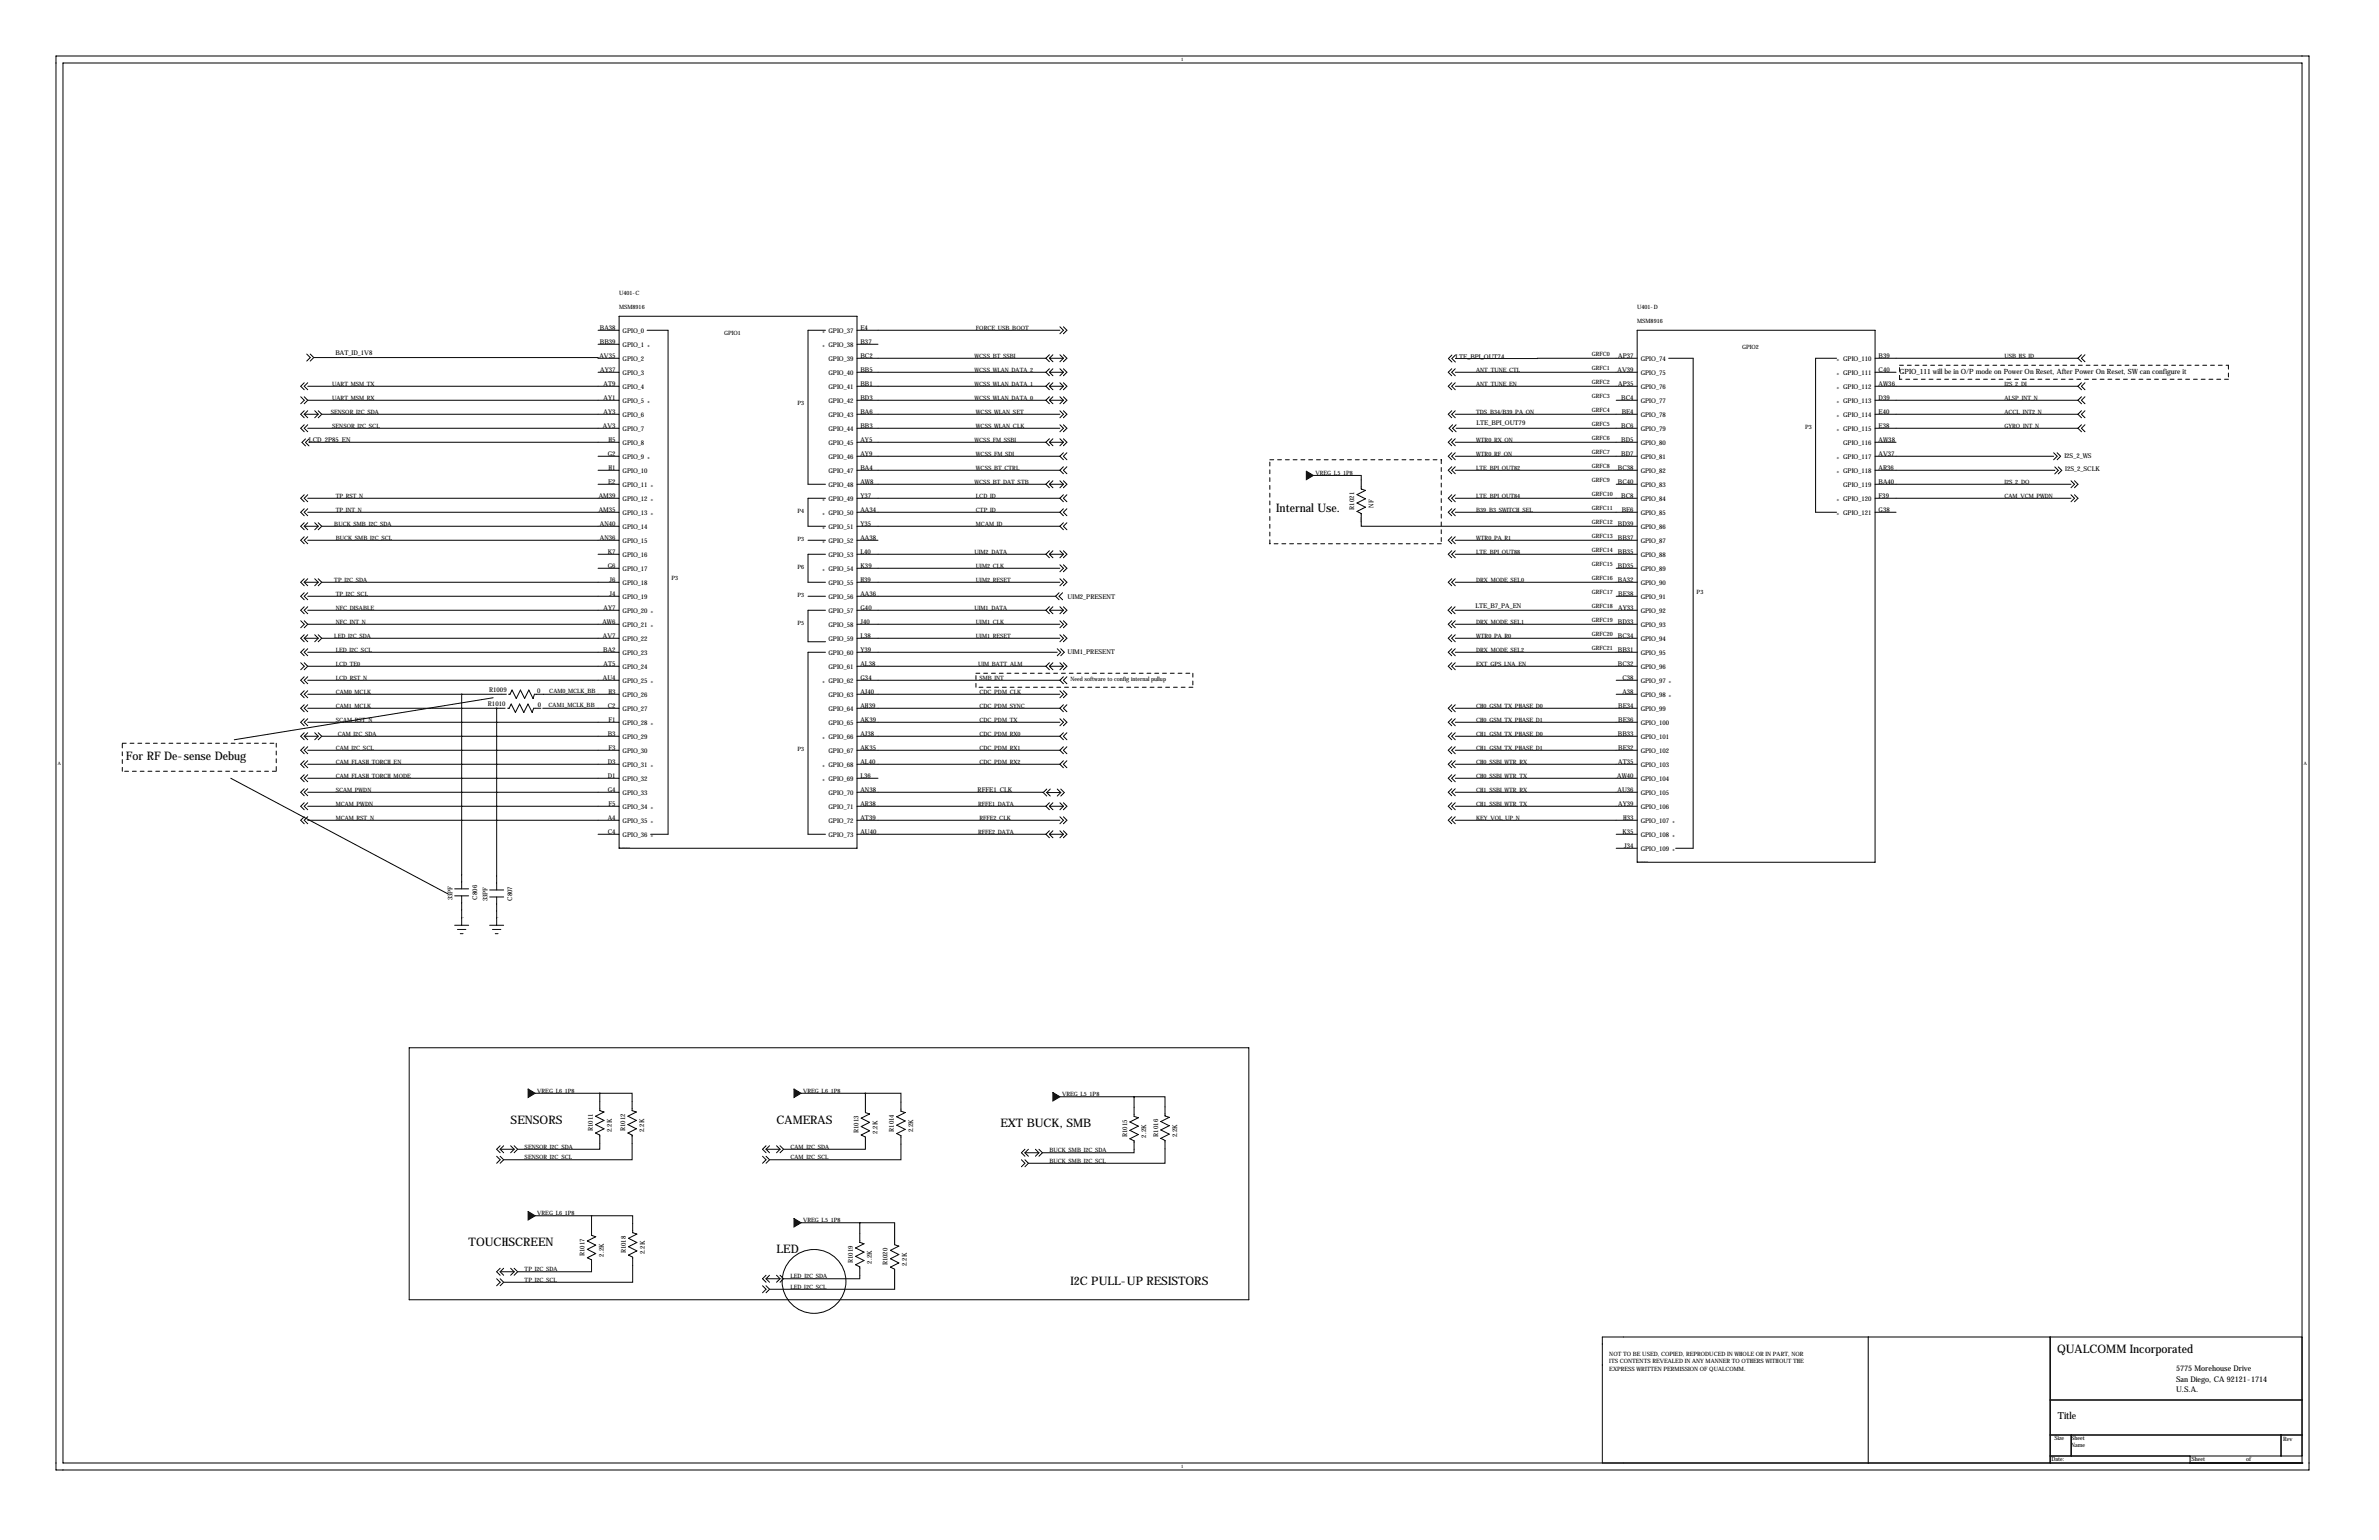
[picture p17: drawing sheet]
<svg xmlns="http://www.w3.org/2000/svg" width="864mm" height="559mm" viewBox="0 0 864 559" stroke-linecap="round" stroke-linejoin="round" font-family="sans-serif">
<defs><g id="words">
<g font-size="4.3">
<text x="463.3" y="185.9">Internal Use.</text>
<text x="45.7" y="275.6">For RF De-sense Debug</text>
<text x="185.4" y="407.7">SENSORS</text>
<text x="281.9" y="407.7">CAMERAS</text>
<text x="363.2" y="408.9">EXT BUCK, SMB</text>
<text x="170.1" y="452.1">TOUCHSCREEN</text>
<text x="281.9" y="454.7">LED</text>
<text x="388.6" y="466.1">I2C PULL-UP RESISTORS</text>
<text x="746.8" y="491">QUALCOMM Incorporated</text>
</g>
<text font-size="3.6" x="747" y="514.9">Title</text>
<g font-size="2.8">
<text x="789.9" y="497.5">5775 Morehouse Drive</text>
<text x="789.9" y="501.3">San Diego, CA 92121-1714</text>
<text x="789.9" y="505.1">U.S.A.</text>
</g>
<text font-size="2.6" x="689.6" y="135.9">GPIO_111 will be in O/P mode on Power On Reset, After Power On Reset, SW can configure it</text>
<g font-size="2.4">
<text x="217.8" y="119.8">BA38</text>
<text x="312.4" y="119.8">E4</text>
<text x="217.8" y="124.9">BB39</text>
<text x="226" y="125.8">GPIO_1</text>
<text x="226" y="120.8">GPIO_0</text>
<text x="300.7" y="120.8">GPIO_37</text>
<text x="300.7" y="125.9">GPIO_38</text>
<text x="312.4" y="124.9">B37</text>
<text x="121.8" y="128.8">BAT_ID_1V8</text>
<text x="217.6" y="130">AV35</text>
<text x="226" y="130.9">GPIO_2</text>
<text x="300.7" y="130.9">GPIO_39</text>
<text x="312.4" y="130">BC2</text>
<text x="528.3" y="130.1">LTE_BPI_OUT74</text>
<text x="587.5" y="130">AP37</text>
<text x="595.6" y="130.9">GPIO_74</text>
<text x="669.1" y="130.9">GPIO_110</text>
<text x="681.9" y="130">B39</text>
<text x="217.9" y="135.1">AY37</text>
<text x="226" y="136">GPIO_3</text>
<text x="300.7" y="136">GPIO_40</text>
<text x="312.4" y="135.1">BB5</text>
<text x="587.2" y="135.1">AV39</text>
<text x="595.6" y="136">GPIO_75</text>
<text x="669.1" y="136">GPIO_111</text>
<text x="681.9" y="135.1">C40</text>
<text x="219.1" y="140.2">AT9</text>
<text x="226" y="141.1">GPIO_4</text>
<text x="300.7" y="141.1">GPIO_41</text>
<text x="312.4" y="140.2">BB1</text>
<text x="587.5" y="140.2">AP35</text>
<text x="595.6" y="141.1">GPIO_76</text>
<text x="669.1" y="141.1">GPIO_112</text>
<text x="681.9" y="140.2">AW36</text>
<text x="219.1" y="145.2">AY1</text>
<text x="226" y="146.2">GPIO_5</text>
<text x="300.7" y="146.2">GPIO_42</text>
<text x="312.4" y="145.2">BD3</text>
<text x="588.6" y="145.2">BC4</text>
<text x="595.6" y="146.2">GPIO_77</text>
<text x="669.1" y="146.2">GPIO_113</text>
<text x="681.9" y="145.2">D39</text>
<text x="218.8" y="155.4">AV3</text>
<text x="219.1" y="150.3">AY3</text>
<text x="226" y="151.3">GPIO_6</text>
<text x="300.7" y="151.3">GPIO_43</text>
<text x="312.4" y="150.3">BA6</text>
<text x="312.4" y="155.4">BB3</text>
<text x="535.9" y="154.4">LTE_BPI_OUT79</text>
<text x="588.6" y="155.4">BC6</text>
<text x="588.7" y="150.3">BE4</text>
<text x="595.6" y="151.3">GPIO_78</text>
<text x="669.1" y="151.3">GPIO_114</text>
<text x="681.9" y="150.3">E40</text>
<text x="681.9" y="155.4">E38</text>
<text x="112.2" y="160.5">LCD_2P85_EN</text>
<text x="220.9" y="160.5">H5</text>
<text x="226" y="156.3">GPIO_7</text>
<text x="226" y="161.4">GPIO_8</text>
<text x="300.7" y="156.3">GPIO_44</text>
<text x="300.7" y="161.4">GPIO_45</text>
<text x="312.4" y="160.5">AY5</text>
<text x="588.6" y="160.5">BD5</text>
<text x="595.6" y="156.3">GPIO_79</text>
<text x="595.6" y="161.4">GPIO_80</text>
<text x="669.1" y="161.4">GPIO_116</text>
<text x="669.1" y="156.3">GPIO_115</text>
<text x="681.9" y="160.5">AW38</text>
<text x="220.6" y="165.6">G2</text>
<text x="226" y="166.5">GPIO_9</text>
<text x="300.7" y="166.5">GPIO_46</text>
<text x="312.4" y="165.6">AY9</text>
<text x="588.6" y="165.6">BD7</text>
<text x="595.6" y="166.5">GPIO_81</text>
<text x="669.1" y="166.5">GPIO_117</text>
<text x="681.9" y="165.6">AV37</text>
<text x="749.4" y="166.2">I2S_2_WS</text>
<text x="220.9" y="170.6">H1</text>
<text x="226" y="171.6">GPIO_10</text>
<text x="300.7" y="171.6">GPIO_47</text>
<text x="312.4" y="170.6">BA4</text>
<text x="587.3" y="170.6">BC38</text>
<text x="595.6" y="171.6">GPIO_82</text>
<text x="669.1" y="171.6">GPIO_118</text>
<text x="681.9" y="170.6">AR36</text>
<text x="749.7" y="170.8">I2S_2_SCLK</text>
<text x="220.8" y="175.7">E2</text>
<text x="226" y="176.7">GPIO_11</text>
<text x="300.7" y="176.7">GPIO_48</text>
<text x="312.4" y="175.7">AW8</text>
<text x="587.3" y="175.7">BC40</text>
<text x="595.6" y="176.7">GPIO_83</text>
<text x="669.1" y="176.7">GPIO_119</text>
<text x="681.9" y="175.7">BA40</text>
<text x="217.4" y="180.8">AM39</text>
<text x="217.4" y="185.9">AM35</text>
<text x="226" y="181.7">GPIO_12</text>
<text x="300.7" y="181.7">GPIO_49</text>
<text x="312.4" y="180.8">Y37</text>
<text x="312.4" y="185.9">AA34</text>
<text x="491.6" y="185" transform="rotate(-90 491.6 185)">R1021</text>
<text x="498.5" y="184.3" transform="rotate(-90 498.5 184.3)">NF</text>
<text x="588.6" y="180.8">BC8</text>
<text x="588.7" y="185.9">BE6</text>
<text x="595.6" y="181.7">GPIO_84</text>
<text x="669.1" y="181.7">GPIO_120</text>
<text x="681.9" y="180.8">F39</text>
<text x="681.9" y="185.9">G38</text>
<text x="217.8" y="191">AN40</text>
<text x="226" y="186.8">GPIO_13</text>
<text x="226" y="191.9">GPIO_14</text>
<text x="300.7" y="186.8">GPIO_50</text>
<text x="300.7" y="191.9">GPIO_51</text>
<text x="312.4" y="191">Y35</text>
<text x="587.3" y="191">BD39</text>
<text x="595.6" y="186.8">GPIO_85</text>
<text x="595.6" y="191.9">GPIO_86</text>
<text x="669.1" y="186.8">GPIO_121</text>
<text x="217.8" y="196">AN36</text>
<text x="226" y="197">GPIO_15</text>
<text x="300.7" y="197">GPIO_52</text>
<text x="312.4" y="196">AA38</text>
<text x="587.3" y="196">BB37</text>
<text x="595.6" y="197">GPIO_87</text>
<text x="220.6" y="201.1">K7</text>
<text x="226" y="202.1">GPIO_16</text>
<text x="300.7" y="202.1">GPIO_53</text>
<text x="312.4" y="201.1">L40</text>
<text x="587.3" y="201.1">BB35</text>
<text x="595.6" y="202.1">GPIO_88</text>
<text x="220.6" y="206.2">G6</text>
<text x="226" y="207.1">GPIO_17</text>
<text x="300.7" y="207.1">GPIO_54</text>
<text x="312.4" y="206.2">K39</text>
<text x="587.3" y="206.2">BD35</text>
<text x="595.6" y="207.1">GPIO_89</text>
<text x="221.3" y="211.3">J6</text>
<text x="226" y="212.2">GPIO_18</text>
<text x="300.7" y="212.2">GPIO_55</text>
<text x="312.4" y="211.3">H39</text>
<text x="587.3" y="211.3">BA32</text>
<text x="595.6" y="212.2">GPIO_90</text>
<text x="219.1" y="221.4">AY7</text>
<text x="221.3" y="216.4">J4</text>
<text x="226" y="217.3">GPIO_19</text>
<text x="300.7" y="217.3">GPIO_56</text>
<text x="312.4" y="216.4">AA36</text>
<text x="312.4" y="221.4">G40</text>
<text x="387.6" y="217.5">UIM2_PRESENT</text>
<text x="535.6" y="220.7">LTE_B7_PA_EN</text>
<text x="587.5" y="216.4">BE38</text>
<text x="587.5" y="221.4">AY33</text>
<text x="595.6" y="217.3">GPIO_91</text>
<text x="218.7" y="226.5">AW6</text>
<text x="226" y="222.4">GPIO_20</text>
<text x="226" y="227.5">GPIO_21</text>
<text x="300.7" y="222.4">GPIO_57</text>
<text x="300.7" y="227.5">GPIO_58</text>
<text x="312.4" y="226.5">J40</text>
<text x="587.3" y="226.5">BD33</text>
<text x="595.6" y="222.4">GPIO_92</text>
<text x="595.6" y="227.5">GPIO_93</text>
<text x="218.8" y="231.6">AV7</text>
<text x="226" y="232.5">GPIO_22</text>
<text x="300.7" y="232.5">GPIO_59</text>
<text x="312.4" y="231.6">L38</text>
<text x="587.3" y="231.6">BC34</text>
<text x="595.6" y="232.5">GPIO_94</text>
<text x="219" y="236.7">BA2</text>
<text x="226" y="237.6">GPIO_23</text>
<text x="300.7" y="237.6">GPIO_60</text>
<text x="312.4" y="236.7">Y39</text>
<text x="387.5" y="237.4">UIM1_PRESENT</text>
<text x="587.3" y="236.7">BB31</text>
<text x="595.6" y="237.6">GPIO_95</text>
<text x="219.1" y="241.8">AT5</text>
<text x="226" y="242.7">GPIO_24</text>
<text x="300.7" y="242.7">GPIO_61</text>
<text x="312.4" y="241.8">AL38</text>
<text x="587.3" y="241.8">BC32</text>
<text x="595.6" y="242.7">GPIO_96</text>
<text x="177.6" y="251.1">R1009</text>
<text x="195" y="251.4">0</text>
<text x="218.8" y="246.8">AU4</text>
<text x="220.9" y="251.9">H3</text>
<text x="226" y="247.8">GPIO_25</text>
<text x="300.7" y="247.8">GPIO_62</text>
<text x="312.4" y="246.8">G34</text>
<text x="312.4" y="251.9">AJ40</text>
<text x="589" y="246.8">C38</text>
<text x="589" y="251.9">A38</text>
<text x="595.6" y="247.8">GPIO_97</text>
<text x="177.1" y="256.3">R1010</text>
<text x="195.3" y="256.5">0</text>
<text x="220.6" y="257">C2</text>
<text x="226" y="252.9">GPIO_26</text>
<text x="226" y="257.9">GPIO_27</text>
<text x="300.7" y="252.9">GPIO_63</text>
<text x="300.7" y="257.9">GPIO_64</text>
<text x="312.4" y="257">AH39</text>
<text x="587.5" y="257">BE34</text>
<text x="595.6" y="252.9">GPIO_98</text>
<text x="595.6" y="257.9">GPIO_99</text>
<text x="220.9" y="262.1">F1</text>
<text x="226" y="263">GPIO_28</text>
<text x="300.7" y="263">GPIO_65</text>
<text x="312.4" y="262.1">AK39</text>
<text x="587.5" y="262.1">BE36</text>
<text x="595.6" y="263">GPIO_100</text>
<text x="220.6" y="267.2">B3</text>
<text x="226" y="268.1">GPIO_29</text>
<text x="300.7" y="268.1">GPIO_66</text>
<text x="312.4" y="267.2">AJ38</text>
<text x="587.3" y="267.2">BB33</text>
<text x="595.6" y="268.1">GPIO_101</text>
<text x="220.9" y="272.2">F3</text>
<text x="226" y="273.2">GPIO_30</text>
<text x="300.7" y="273.2">GPIO_67</text>
<text x="312.4" y="272.2">AK35</text>
<text x="587.5" y="272.2">BE32</text>
<text x="595.6" y="273.2">GPIO_102</text>
<text x="220.6" y="277.3">D3</text>
<text x="226" y="278.3">GPIO_31</text>
<text x="300.7" y="278.3">GPIO_68</text>
<text x="312.4" y="277.3">AL40</text>
<text x="587.5" y="277.3">AT35</text>
<text x="595.6" y="278.3">GPIO_103</text>
<text x="220.6" y="282.4">D1</text>
<text x="220.6" y="287.5">G4</text>
<text x="226" y="283.3">GPIO_32</text>
<text x="300.7" y="283.3">GPIO_69</text>
<text x="312.4" y="282.4">L36</text>
<text x="312.4" y="287.5">AN38</text>
<text x="354.9" y="287.4">RFFE1_CLK</text>
<text x="587.1" y="282.4">AW40</text>
<text x="587.2" y="287.5">AU36</text>
<text x="595.6" y="283.3">GPIO_104</text>
<text x="220.9" y="292.6">F5</text>
<text x="226" y="288.4">GPIO_33</text>
<text x="226" y="293.5">GPIO_34</text>
<text x="300.7" y="288.4">GPIO_70</text>
<text x="300.7" y="293.5">GPIO_71</text>
<text x="312.4" y="292.6">AR38</text>
<text x="587.5" y="292.6">AY39</text>
<text x="595.6" y="293.5">GPIO_106</text>
<text x="595.6" y="288.4">GPIO_105</text>
<text x="220.6" y="297.6">A4</text>
<text x="226" y="298.6">GPIO_35</text>
<text x="300.7" y="298.6">GPIO_72</text>
<text x="312.4" y="297.6">AT39</text>
<text x="589.2" y="297.6">H33</text>
<text x="595.6" y="298.6">GPIO_107</text>
<text x="220.6" y="302.7">C4</text>
<text x="226" y="303.7">GPIO_36</text>
<text x="300.7" y="303.7">GPIO_73</text>
<text x="312.4" y="302.7">AU40</text>
<text x="589" y="302.7">K35</text>
<text x="595.6" y="303.7">GPIO_108</text>
<text x="589.6" y="307.8">J34</text>
<text x="595.6" y="308.7">GPIO_109</text>
<text x="164.3" y="326.7" transform="rotate(-90 164.3 326.7)">33PF</text>
<text x="173.3" y="326.4" transform="rotate(-90 173.3 326.4)">C806</text>
<text x="177" y="327.1" transform="rotate(-90 177 327.1)">33PF</text>
<text x="186" y="326.9" transform="rotate(-90 186 326.9)">C807</text>
<text x="215.2" y="410.5" transform="rotate(-90 215.2 410.5)">R1011</text>
<text x="222.1" y="410.7" transform="rotate(-90 222.1 410.7)">2.2K</text>
<text x="226.9" y="410.5" transform="rotate(-90 226.9 410.5)">R1012</text>
<text x="233.9" y="410.7" transform="rotate(-90 233.9 410.7)">2.2K</text>
<text x="311.6" y="411.2" transform="rotate(-90 311.6 411.2)">R1013</text>
<text x="318.6" y="411.4" transform="rotate(-90 318.6 411.4)">2.2K</text>
<text x="324.5" y="410.7" transform="rotate(-90 324.5 410.7)">R1014</text>
<text x="331.5" y="410.9" transform="rotate(-90 331.5 410.9)">2.2K</text>
<text x="409.1" y="412.6" transform="rotate(-90 409.1 412.6)">R1015</text>
<text x="416.1" y="412.8" transform="rotate(-90 416.1 412.8)">2.2K</text>
<text x="420.4" y="412.4" transform="rotate(-90 420.4 412.4)">R1016</text>
<text x="427.3" y="412.6" transform="rotate(-90 427.3 412.6)">2.2K</text>
<text x="212.2" y="455.8" transform="rotate(-90 212.2 455.8)">R1017</text>
<text x="219.1" y="456" transform="rotate(-90 219.1 456)">2.2K</text>
<text x="227.1" y="454.8" transform="rotate(-90 227.1 454.8)">R1018</text>
<text x="234.1" y="455" transform="rotate(-90 234.1 455)">2.2K</text>
<text x="309.6" y="458.3" transform="rotate(-90 309.6 458.3)">R1019</text>
<text x="316.5" y="458.5" transform="rotate(-90 316.5 458.5)">2.2K</text>
<text x="322.2" y="459.2" transform="rotate(-90 322.2 459.2)">R1020</text>
<text x="329.2" y="459.4" transform="rotate(-90 329.2 459.4)">2.2K</text>
</g>
<g font-size="2.1">
<text x="224.7" y="106.9">U401-C</text>
<text x="224.7" y="112">MSM8916</text>
<text x="594.3" y="112">U401-D</text>
<text x="354.3" y="119.6">FORCE_USB_BOOT</text>
<text x="594.3" y="117">MSM8916</text>
<text x="262.8" y="121.5">GPIO1</text>
<text x="298.4" y="121.5">*</text>
<text x="234.9" y="126.6">*</text>
<text x="298.4" y="126.6">*</text>
<text x="353.8" y="130">WCSS_BT_SSBI</text>
<text x="577.8" y="129.1">GRFC0</text>
<text x="632.4" y="126.6">GPIO2</text>
<text x="666.7" y="131.7">*</text>
<text x="727.7" y="129.7">USB_HS_ID</text>
<text x="353.8" y="135.1">WCSS_WLAN_DATA_2</text>
<text x="535.9" y="134.8">ANT_TUNE_CTL</text>
<text x="577.8" y="134.2">GRFC1</text>
<text x="666.7" y="136.8">*</text>
<text x="120.6" y="139.9">UART_MSM_TX</text>
<text x="353.8" y="140.2">WCSS_WLAN_DATA_1</text>
<text x="535.9" y="139.9">ANT_TUNE_EN</text>
<text x="577.8" y="139.3">GRFC2</text>
<text x="666.7" y="141.8">*</text>
<text x="727.7" y="139.9">I2S_2_DI</text>
<text x="120.6" y="145">UART_MSM_RX</text>
<text x="234.9" y="146.9">*</text>
<text x="289.5" y="146.9">P3</text>
<text x="353.8" y="145.2">WCSS_WLAN_DATA_0</text>
<text x="577.8" y="149.5">GRFC4</text>
<text x="577.8" y="144.4">GRFC3</text>
<text x="666.7" y="146.9">*</text>
<text x="727.7" y="145">ALSP_INT_N</text>
<text x="120.1" y="150.3">SENSOR_I2C_SDA</text>
<text x="120.6" y="155.1">SENSOR_I2C_SCL</text>
<text x="354.3" y="150.1">WCSS_WLAN_SET</text>
<text x="354.3" y="155.1">WCSS_WLAN_CLK</text>
<text x="535.9" y="150.1">TDS_B34/B39_PA_ON</text>
<text x="577.8" y="154.5">GRFC5</text>
<text x="655.3" y="155.8">P3</text>
<text x="666.7" y="152">*</text>
<text x="727.7" y="155.1">GYRO_INT_N</text>
<text x="727.7" y="150.1">ACCL_INT2_N</text>
<text x="353.8" y="160.5">WCSS_FM_SSBI</text>
<text x="535.9" y="160.2">WTR0_RX_ON</text>
<text x="577.8" y="159.6">GRFC6</text>
<text x="666.7" y="157.1">*</text>
<text x="234.9" y="167.2">*</text>
<text x="354.3" y="165.3">WCSS_FM_SDI</text>
<text x="535.9" y="165.3">WTR0_RF_ON</text>
<text x="577.8" y="164.7">GRFC7</text>
<text x="666.7" y="167.2">*</text>
<text x="354.3" y="170.4">WCSS_BT_CTRL</text>
<text x="477.5" y="172.3">VREG_L5_1P8</text>
<text x="535.9" y="170.4">LTE_BPI_OUT82</text>
<text x="577.8" y="169.8">GRFC8</text>
<text x="666.7" y="172.3">*</text>
<text x="236.2" y="177.4">*</text>
<text x="353.8" y="175.7">WCSS_BT_DAT_STB</text>
<text x="577.8" y="179.9">GRFC10</text>
<text x="577.8" y="174.9">GRFC9</text>
<text x="727.7" y="175.5">I2S_2_DO</text>
<text x="121.9" y="180.5">TP_RST_N</text>
<text x="121.9" y="185.6">TP_INT_N</text>
<text x="236.2" y="182.5">*</text>
<text x="298.4" y="182.5">*</text>
<text x="354.3" y="180.5">LCD_ID</text>
<text x="354.3" y="185.6">CTP_ID</text>
<text x="535.9" y="185.6">B39_B3_SWITCH_SEL</text>
<text x="535.9" y="180.5">LTE_BPI_OUT84</text>
<text x="577.8" y="185">GRFC11</text>
<text x="666.7" y="182.5">*</text>
<text x="727.7" y="180.5">CAM_VCM_PWDN</text>
<text x="121.4" y="191">BUCK_SMB_I2C_SDA</text>
<text x="236.2" y="187.6">*</text>
<text x="289.5" y="186.3">P4</text>
<text x="298.4" y="187.6">*</text>
<text x="354.3" y="190.7">MCAM_ID</text>
<text x="577.8" y="190.1">GRFC12</text>
<text x="666.7" y="187.6">*</text>
<text x="121.9" y="195.8">BUCK_SMB_I2C_SCL</text>
<text x="289.5" y="196.4">P3</text>
<text x="298.4" y="192.6">*</text>
<text x="298.4" y="197.7">*</text>
<text x="535.9" y="195.8">WTR0_PA_R1</text>
<text x="577.8" y="195.2">GRFC13</text>
<text x="353.8" y="201.1">UIM2_DATA</text>
<text x="535.9" y="200.9">LTE_BPI_OUT88</text>
<text x="577.8" y="200.3">GRFC14</text>
<text x="289.5" y="206.6">P6</text>
<text x="298.4" y="207.9">*</text>
<text x="354.3" y="205.9">UIM2_CLK</text>
<text x="577.8" y="205.3">GRFC15</text>
<text x="121.4" y="211.3">TP_I2C_SDA</text>
<text x="243.8" y="210.4">P3</text>
<text x="354.3" y="211">UIM2_RESET</text>
<text x="535.9" y="211">DRX_MODE_SEL0</text>
<text x="577.8" y="210.4">GRFC16</text>
<text x="577.8" y="215.5">GRFC17</text>
<text x="615.9" y="215.5">P3</text>
<text x="121.9" y="216.1">TP_I2C_SCL</text>
<text x="121.9" y="221.2">NFC_DISABLE</text>
<text x="289.5" y="216.8">P3</text>
<text x="353.8" y="221.4">UIM1_DATA</text>
<text x="577.8" y="220.6">GRFC18</text>
<text x="121.9" y="226.3">NFC_INT_N</text>
<text x="236.2" y="223.1">*</text>
<text x="289.5" y="226.9">P5</text>
<text x="354.3" y="226.3">UIM1_CLK</text>
<text x="535.9" y="226.3">DRX_MODE_SEL1</text>
<text x="577.8" y="225.7">GRFC19</text>
<text x="121.4" y="231.6">LED_I2C_SDA</text>
<text x="236.2" y="228.2">*</text>
<text x="354.3" y="231.3">UIM1_RESET</text>
<text x="535.9" y="231.3">WTR0_PA_R0</text>
<text x="577.8" y="230.7">GRFC20</text>
<text x="121.9" y="236.4">LED_I2C_SCL</text>
<text x="535.9" y="236.4">DRX_MODE_SEL2</text>
<text x="577.8" y="235.8">GRFC21</text>
<text x="121.9" y="241.5">LCD_TE0</text>
<text x="355" y="241.8">UIM_BATT_ALM</text>
<text x="535.9" y="241.5">EXT_GPS_LNA_EN</text>
<text x="121.9" y="251.7">CAM0_MCLK</text>
<text x="121.9" y="246.6">LCD_RST_N</text>
<text x="199.4" y="251.5">CAM0_MCLK_BB</text>
<text x="236.2" y="248.5">*</text>
<text x="298.4" y="248.5">*</text>
<text x="355.5" y="251.7">CDC_PDM_CLK</text>
<text x="355.5" y="246.6">SMB_INT</text>
<text x="388.6" y="247.2">Need software to config internal pullup</text>
<text x="605.7" y="248.5">*</text>
<text x="121.9" y="256.7">CAM1_MCLK</text>
<text x="199.1" y="256.5">CAM1_MCLK_BB</text>
<text x="355.5" y="256.7">CDC_PDM_SYNC</text>
<text x="535.9" y="256.7">CH0_GSM_TX_PHASE_D0</text>
<text x="605.7" y="253.6">*</text>
<text x="121.9" y="261.8">SCAM_RST_N</text>
<text x="236.2" y="263.8">*</text>
<text x="355.5" y="261.8">CDC_PDM_TX</text>
<text x="535.9" y="261.8">CH0_GSM_TX_PHASE_D1</text>
<text x="122.6" y="267.2">CAM_I2C_SDA</text>
<text x="298.4" y="268.8">*</text>
<text x="355.5" y="266.9">CDC_PDM_RX0</text>
<text x="535.9" y="266.9">CH1_GSM_TX_PHASE_D0</text>
<text x="121.9" y="272">CAM_I2C_SCL</text>
<text x="289.5" y="272.6">P3</text>
<text x="355.5" y="272">CDC_PDM_RX1</text>
<text x="535.9" y="272">CH1_GSM_TX_PHASE_D1</text>
<text x="121.9" y="277.1">CAM_FLASH_TORCH_EN</text>
<text x="236.2" y="279">*</text>
<text x="298.4" y="279">*</text>
<text x="355.5" y="277.1">CDC_PDM_RX2</text>
<text x="535.9" y="277.1">CH0_SSBI_WTR_RX</text>
<text x="121.9" y="282.1">CAM_FLASH_TORCH_MODE</text>
<text x="121.9" y="287.2">SCAM_PWDN</text>
<text x="298.4" y="284.1">*</text>
<text x="535.9" y="282.1">CH0_SSBI_WTR_TX</text>
<text x="535.9" y="287.2">CH1_SSBI_WTR_RX</text>
<text x="121.9" y="292.3">MCAM_PWDN</text>
<text x="355" y="292.6">RFFE1_DATA</text>
<text x="535.9" y="292.3">CH1_SSBI_WTR_TX</text>
<text x="121.9" y="297.4">MCAM_RST_N</text>
<text x="236.2" y="294.2">*</text>
<text x="236.2" y="299.3">*</text>
<text x="355.5" y="297.4">RFFE2_CLK</text>
<text x="535.9" y="297.4">KEY_VOL_UP_N</text>
<text x="607" y="299.3">*</text>
<text x="236.2" y="304.4">*</text>
<text x="355" y="302.7">RFFE2_DATA</text>
<text x="607" y="304.4">*</text>
<text x="607" y="309.5">*</text>
<text x="195" y="396.4">VREG_L6_1P8</text>
<text x="291.5" y="396.4">VREG_L6_1P8</text>
<text x="385.5" y="397.7">VREG_L5_1P8</text>
<text x="190.4" y="416.8">SENSOR_I2C_SDA</text>
<text x="287" y="416.8">CAM_I2C_SDA</text>
<text x="380.9" y="418">BUCK_SMB_I2C_SDA</text>
<text x="190.4" y="420.6">SENSOR_I2C_SCL</text>
<text x="287" y="420.6">CAM_I2C_SCL</text>
<text x="380.9" y="421.8">BUCK_SMB_I2C_SCL</text>
<text x="195" y="440.9">VREG_L6_1P8</text>
<text x="291.5" y="443.4">VREG_L5_1P8</text>
<text x="190.4" y="461.2">TP_I2C_SDA</text>
<text x="190.4" y="465">TP_I2C_SCL</text>
<text x="287" y="467.6">LED_I2C_SCL</text>
<text x="287" y="463.8">LED_I2C_SDA</text>
<text x="584.2" y="491.9">NOT TO BE USED, COPIED, REPRODUCED IN WHOLE OR IN PART, NOR</text>
<text x="584.2" y="497.5">EXPRESS WRITTEN PERMISSION OF QUALCOMM.</text>
<text x="584.2" y="494.7">ITS CONTENTS REVEALED IN ANY MANNER TO OTHERS WITHOUT THE</text>
<text x="745.7" y="522.6">Size</text>
<text x="751.8" y="525.2">Name</text>
<text x="751.8" y="522.4">Sheet</text>
<text x="828.8" y="522.9">Rev</text>
<text x="744.7" y="530">Date:</text>
<text x="795.5" y="530">Sheet</text>
<text x="815.3" y="530">of</text>
</g>
<g font-size="1.7">
<text x="428.8" y="22.2">1</text>
<text x="21" y="277.5">A</text>
<text x="836.4" y="277.5">A</text>
<text x="428.8" y="532.8">1</text>
</g>
<g font-size=".4">
<text x="494.1" y="189.4" transform="rotate(-90 494.1 189.4)">N25097201</text>
<text x="224.7" y="307.8">BBIC-MSM8916(BGA760)</text>
<text x="594.3" y="312.9">BBIC-MSM8916(BGA760)</text>
<text x="167.6" y="333.2">GND</text>
<text x="180.3" y="333.2">GND</text>
</g>
</g></defs>
<g fill="none" stroke="#000" stroke-width=".36">
<path d="M20.3 20.3h817.9v513.1h-817.9zM22.9 22.9h812.8v508h-812.8zM217.1 119.8h7.6M224.7 114.8h86.4v193h-86.4zM234.9 119.8h7.6v182.9h-6.3M299.7 119.8h-6.4v55.9h6.4M311.1 119.8h73.7M384.8 118.6l1.2 1.2-1.2 1.3M386 118.6l1.3 1.2-1.3 1.3M594.3 119.8h86.4v193.1h-86.4zM110.4 138.9l-1.2 1.3 1.2 1.2M111.4 128.5l1.2 1.2-1.2 1.3"/>
<path d="M111.7 138.9l-1.3 1.3 1.3 1.2M112.6 128.5l1.3 1.2M113.9 129.7h103.2v.3h7.6M113.9 129.7l-1.3 1.3M217.1 135.1h7.6M217.1 124.9h7.6M311.1 130h68.6M311.1 135.1h68.6M311.1 124.9h7.6M379.7 130l1.2 1.3M379.7 135.1l1.2 1.2M380.9 130h5.1"/>
<path d="M380.9 135.1h5.1M380.9 128.7l-1.2 1.3M380.9 130l1.3 1.3M380.9 133.8l-1.2 1.3M380.9 135.1l1.3 1.2M380.9 138.9l-1.2 1.3M382.2 133.8l-1.3 1.3M382.2 128.7l-1.3 1.3M382.2 138.9l-1.3 1.3M384.8 128.7l1.2 1.3M384.8 133.8l1.2 1.3M384.8 138.9l1.2 1.3"/>
<path d="M386 128.7l1.3 1.3-1.3 1.3M386 130l-1.2 1.3M386 133.8l1.3 1.3-1.3 1.2M386 135.1l-1.2 1.2M386 138.9l1.3 1.3-1.3 1.2M527 133.8l-1.3 1.3 1.3 1.2M527 138.9l-1.3 1.3 1.3 1.2M527 128.8l-1.2 1.3 1.2 1.3M528.3 135.1h66M528.3 133.8l-1.3 1.3 1.3 1.2M528.3 138.9l-1.3 1.3 1.3 1.2M528.3 128.8l-1.3 1.3 1.3 1.3"/>
<path d="M594.3 130l-66 .1M605.7 130h8.9v177.8h-6.3M666.7 130h-7.6v55.9h7.6M680.7 130h73.6M680.7 135.1h7.6M754.3 130l1.3 1.3M755.6 138.9l-1.3 1.3M755.6 128.7l-1.3 1.3M756.9 138.9l-1.3 1.3 1.3 1.2M756.9 128.7l-1.3 1.3 1.3 1.3M109.2 144l1.2 1.2-1.2 1.3M110.4 150.3h5.1"/>
<path d="M110.4 149l-1.2 1.3 1.2 1.3M110.4 150.3l1.3 1.3M110.4 144l1.3 1.2M110.4 154.1l-1.2 1.3 1.2 1.3M110.9 159.3l-1.3 1.2 1.3 1.3M111.7 140.2h113M111.7 145.2h113M111.7 155.4h113M111.7 149l-1.3 1.3M111.7 154.1l-1.3 1.3 1.3 1.3M111.7 145.2l-1.3 1.3M112.2 159.3l-1.3 1.2 1.3 1.3"/>
<path d="M114.2 149l1.3 1.3M115.5 149l1.3 1.3M115.5 150.3l-1.3 1.3M116.8 150.3h107.9M116.8 150.3l-1.3 1.3M311.1 140.2h68.6M311.1 145.2h68.6M311.1 150.3h73.7M311.1 155.4h73.7M379.7 140.2l1.2 1.2M379.7 145.2l1.2 1.3M380.9 140.2h5.1"/>
<path d="M380.9 145.2h5.1M380.9 140.2l1.3 1.2M380.9 144l-1.2 1.2M380.9 145.2l1.3 1.3M380.9 159.2l-1.2 1.3M382.2 144l-1.3 1.2M382.2 159.2l-1.3 1.3M384.8 144l1.2 1.2M384.8 149l1.2 1.3-1.2 1.3M384.8 159.2l1.2 1.3M384.8 154.1l1.2 1.3-1.2 1.3M386 140.2l-1.2 1.2"/>
<path d="M386 144l1.3 1.2-1.3 1.3M386 145.2l-1.2 1.3M386 159.2l1.3 1.3-1.3 1.2M386 149l1.3 1.3-1.3 1.3M386 154.1l1.3 1.3-1.3 1.3M527 149l-1.3 1.3 1.3 1.3M527 159.2l-1.3 1.3 1.3 1.2M527.3 154.1l-1.3 1.3 1.3 1.3M528.3 140.2h66M528.3 150.3h66M528.3 149l-1.3 1.3 1.3 1.3M528.3 159.2l-1.3 1.3 1.3 1.2"/>
<path d="M528.6 155.4h65.7M528.6 154.1l-1.3 1.3 1.3 1.3M586.7 145.2h7.6M680.7 140.2h73.6M680.7 145.2h73.6M680.7 150.3h73.6M680.7 155.4h73.6M754.3 145.2l1.3 1.3M754.3 155.4l1.3 1.3M754.3 140.2l1.3 1.2M754.3 150.3l1.3 1.3M755.6 144l-1.3 1.2"/>
<path d="M755.6 154.1l-1.3 1.3M755.6 149l-1.3 1.3M756.9 144l-1.3 1.2 1.3 1.3M756.9 154.1l-1.3 1.3 1.3 1.3M756.9 149l-1.3 1.3 1.3 1.3M110.4 179.5l-1.2 1.3 1.2 1.3M111.7 179.5l-1.3 1.3 1.3 1.3M217.1 175.7h7.6M217.1 165.6h7.6M217.1 170.6h7.6M224.7 160.5h-112.5M311.1 175.7h68.6"/>
<path d="M311.1 160.5h68.6M311.1 165.6h73.7M311.1 170.6h73.7M379.7 160.5l1.2 1.2M379.7 175.7l1.2 1.3M380.9 175.7h5.1M380.9 160.5h5.1M380.9 160.5l1.3 1.2M380.9 174.4l-1.2 1.3M380.9 175.7l1.3 1.3M382.2 174.4l-1.3 1.3M384.8 165.6l1.2 1.2"/>
<path d="M384.8 174.4l1.2 1.3M384.8 170.6l1.2 1.3M386 160.5l-1.2 1.2M386 174.4l1.3 1.3-1.3 1.3M386 175.7l-1.2 1.3M386 169.4l-1.2 1.2M386 164.3l-1.2 1.3M386 179.5l-1.2 1.3M387.3 164.3l-1.3 1.3 1.3 1.2M387.3 169.4l-1.3 1.2 1.3 1.3M387.3 179.5l-1.3 1.3 1.3 1.3M476.8 172.5h17.3v4.9l1.6 .6-3.1 1.5 3.1 1.5-3.1 1.5 3.1 1.5-3.1 1.6 1.5 .7v4.7h100.2"/>
<path d="M527 164.3l-1.3 1.3 1.3 1.2M527 169.4l-1.3 1.2 1.3 1.3M527 179.5l-1.3 1.3 1.3 1.3M528.3 160.5h66M528.3 165.6h66M528.3 170.6h66M528.3 164.3l-1.3 1.3 1.3 1.2M528.3 169.4l-1.3 1.2 1.3 1.3M528.3 179.5l-1.3 1.3 1.3 1.3M586.7 175.7h7.6M680.7 170.6l65.2 .1M680.7 175.7h71.1"/>
<path d="M680.7 160.5h7.6M680.7 165.6h64.8M745.5 164.3l1.3 1.3-1.3 1.2M745.9 169.4l1.3 1.3-1.3 1.3M746.8 164.3l1.2 1.3-1.2 1.2M747.2 169.4l1.2 1.3-1.2 1.3M751.8 179.5l1.3 1.3-1.3 1.3M751.8 174.4l1.3 1.3-1.3 1.3M753.1 179.5l1.2 1.3-1.2 1.3M753.1 174.4l1.2 1.3-1.2 1.3M110.4 191h5.1M110.4 189.7l-1.2 1.3 1.2 1.2"/>
<path d="M110.4 191l1.3 1.2M110.4 184.6l-1.2 1.3 1.2 1.2M110.4 194.8l-1.2 1.2 1.2 1.3M111.7 180.8h113M111.7 196h113M111.7 185.9h113M111.7 189.7l-1.3 1.3M111.7 184.6l-1.3 1.3 1.3 1.2M111.7 194.8l-1.3 1.2 1.3 1.3M114.2 189.7l1.3 1.3M115.5 189.7l1.3 1.3M115.5 191l-1.3 1.2"/>
<path d="M116.8 191h107.9M116.8 191l-1.3 1.2M293.3 196h6.4M299.7 180.8h-6.4v10.2h6.4M311.1 180.8h73.7M311.1 191h73.7M311.1 196h7.6M311.1 185.9h73.7M380.9 199.8l-1.2 1.3M382.2 199.8l-1.3 1.3M384.8 180.8l1.2 1.3M384.8 199.8l1.2 1.3"/>
<path d="M384.8 185.9l1.2 1.2M384.8 191l1.2 1.2M386 199.8l1.3 1.3-1.3 1.3M386 184.6l-1.2 1.3M386 189.7l-1.2 1.3M387.3 184.6l-1.3 1.3 1.3 1.2M387.3 189.7l-1.3 1.3 1.3 1.2M527 184.6l-1.3 1.3 1.3 1.2M527 199.8l-1.3 1.3 1.3 1.3M527 194.8l-1.3 1.2 1.3 1.3M528.3 180.8h66M528.3 196h66"/>
<path d="M528.3 185.9h66M528.3 184.6l-1.3 1.3 1.3 1.2M528.3 199.8l-1.3 1.3 1.3 1.3M528.3 194.8l-1.3 1.2 1.3 1.3M680.7 180.8h71.1M680.7 185.9h7.6M110.4 211.3h5.1M110.4 210l-1.2 1.3 1.2 1.2M110.4 211.3l1.3 1.2M110.4 215.1l-1.2 1.3 1.2 1.2M111.7 216.4h113M111.7 210l-1.3 1.3"/>
<path d="M111.7 215.1l-1.3 1.3 1.3 1.2M114.2 210l1.3 1.3M115.5 210l1.3 1.3M115.5 211.3l-1.3 1.2M116.8 211.3h107.9M116.8 211.3l-1.3 1.2M217.1 201.1h7.6M217.1 206.2h7.6M293.3 216.4h6.4M299.7 201.1h-6.4v10.2h6.4M311.1 201.1h68.6M311.1 211.3h73.7"/>
<path d="M311.1 216.4h72.1M311.1 206.2h73.7M379.7 201.1l1.2 1.3M380.9 201.1h5.1M380.9 201.1l1.3 1.3M383.2 216.4l1.3 1.2M384.5 215.1l-1.3 1.3M384.8 210l1.2 1.3-1.2 1.2M384.8 204.9l1.2 1.3-1.2 1.3M385.7 215.1l-1.2 1.3 1.2 1.2M386 210l1.3 1.3-1.3 1.2M386 201.1l-1.2 1.3"/>
<path d="M386 204.9l1.3 1.3-1.3 1.3M527 210l-1.3 1.3 1.3 1.2M528.3 201.1h66M528.3 211.3h66M528.3 210l-1.3 1.3 1.3 1.2M586.7 216.4h7.6M586.7 206.2h7.6M109.2 225.2l1.2 1.3-1.2 1.3M110.4 231.6h5.1M110.4 230.3l-1.2 1.3 1.2 1.3M110.4 231.6l1.3 1.3M110.4 225.2l1.3 1.3"/>
<path d="M110.4 220.2l-1.2 1.2 1.2 1.3M110.4 235.4l-1.2 1.3 1.2 1.2M111.7 221.4h113M111.7 236.7h113M111.7 226.5h113M111.7 230.3l-1.3 1.3M111.7 235.4l-1.3 1.3 1.3 1.2M111.7 226.5l-1.3 1.3M111.7 220.2l-1.3 1.2 1.3 1.3M114.2 230.3l1.3 1.3M115.5 230.3l1.3 1.3M115.5 231.6l-1.3 1.3"/>
<path d="M116.8 231.6h107.9M116.8 231.6l-1.3 1.3M299.7 236.7h-6.4v66h6.4M299.7 221.4h-6.4v11.5h6.4M311.1 221.4h68.6M311.1 236.7h72.7M311.1 226.5h73.7M311.1 231.6h73.7M379.7 221.4l1.2 1.3M380.9 221.4h5.1M380.9 220.2l-1.2 1.2M380.9 221.4l1.3 1.3"/>
<path d="M382.2 220.2l-1.3 1.2M383.8 235.4l1.3 1.3-1.3 1.2M384.8 220.2l1.2 1.2M384.8 225.2l1.2 1.3-1.2 1.3M384.8 230.3l1.2 1.3-1.2 1.3M385.1 235.4l1.2 1.3-1.2 1.2M386 220.2l1.3 1.2-1.3 1.3M386 221.4l-1.2 1.3M386 225.2l1.3 1.3-1.3 1.3M386 230.3l1.3 1.3-1.3 1.3M526.9 220.2l-1.2 1.2 1.2 1.3M527 225.2l-1.3 1.3 1.3 1.3"/>
<path d="M527 230.3l-1.3 1.3 1.3 1.3M527 235.4l-1.3 1.3 1.3 1.2M528.2 221.4h66.1M528.2 220.2l-1.3 1.2 1.3 1.3M528.3 236.7h66M528.3 226.5h66M528.3 231.6h66M528.3 225.2l-1.3 1.3 1.3 1.3M528.3 230.3l-1.3 1.3 1.3 1.3M528.3 235.4l-1.3 1.3 1.3 1.2M109.2 240.5l1.2 1.3-1.2 1.2M110.4 240.5l1.3 1.3"/>
<path d="M110.4 250.6l-1.2 1.3 1.2 1.3M110.4 255.7l-1.2 1.3 1.2 1.3M110.4 245.6l-1.2 1.2 1.2 1.3M111.7 251.9h72.2M111.7 257h71.8M111.7 241.8h113M111.7 246.8h113M111.7 241.8l-1.3 1.2M111.7 250.6l-1.3 1.3 1.3 1.3M111.7 255.7l-1.3 1.3 1.3 1.3M111.7 245.6l-1.3 1.2 1.3 1.3M167.6 251.9v70.6"/>
<path d="M179 253.2l-94 15.2M180.2 257l.1 65.9M184.3 257h.5l.8-1.5 1.5 3 1.5-3 1.5 3 1.6-3 1.5 3 .5-1.5h2.8M184.6 251.9h.5l.8-1.5 1.5 3 1.5-3 1.5 3 1.6-3 1.5 3 .5-1.5h30.7M197 257h27.7M311.1 251.9h73.7M311.1 257h73.7M311.1 241.8h68.6M311.1 246.8h73.7M379.7 241.8l1.2 1.2M380.9 241.8h5.1M380.9 240.5l-1.2 1.3"/>
<path d="M380.9 241.8l1.3 1.2M382.2 240.5l-1.3 1.3M384.8 240.5l1.2 1.3M384.8 246.8l1.2 1.3M384.8 257l1.2 1.3M384.8 250.6l1.2 1.3-1.2 1.3M386 240.5l1.3 1.3-1.3 1.2M386 241.8l-1.2 1.2M386 255.7l-1.2 1.3M386 250.6l1.3 1.3-1.3 1.3M386 245.6l-1.2 1.2M387.3 255.7l-1.3 1.3 1.3 1.3"/>
<path d="M387.3 245.6l-1.3 1.2 1.3 1.3M527 240.5l-1.3 1.3 1.3 1.2M527 255.7l-1.3 1.3 1.3 1.3M528.3 257h66M528.3 241.8h66M528.3 240.5l-1.3 1.3 1.3 1.2M528.3 255.7l-1.3 1.3 1.3 1.3M586.7 251.9h7.6M586.7 246.8h7.6M110.4 267.2h5.1M110.4 265.9l-1.2 1.3 1.2 1.2M110.4 267.2l1.3 1.2"/>
<path d="M110.4 260.8l-1.2 1.3 1.2 1.2M110.4 271l-1.2 1.2 1.2 1.3M110.4 276l-1.2 1.3 1.2 1.3M111.7 262.1h113M111.7 272.2h113M111.7 277.3h113M111.7 265.9l-1.3 1.3M111.7 260.8l-1.3 1.3 1.3 1.2M111.7 271l-1.3 1.2 1.3 1.3M111.7 276l-1.3 1.3 1.3 1.3M114.2 265.9l1.3 1.3M115.5 265.9l1.3 1.3"/>
<path d="M115.5 267.2l-1.3 1.2M116.8 267.2h107.9M116.8 267.2l-1.3 1.2M311.1 262.1h73.7M311.1 267.2h73.7M311.1 272.2h73.7M311.1 277.3h73.7M384.8 267.2l1.2 1.2M384.8 272.2l1.2 1.3M384.8 277.3l1.2 1.3M384.8 260.8l1.2 1.3-1.2 1.2M386 265.9l-1.2 1.3"/>
<path d="M386 271l-1.2 1.2M386 276l-1.2 1.3M386 260.8l1.3 1.3-1.3 1.2M387.3 265.9l-1.3 1.3 1.3 1.2M387.3 271l-1.3 1.2 1.3 1.3M387.3 276l-1.3 1.3 1.3 1.3M527 260.8l-1.3 1.3 1.3 1.2M527 265.9l-1.3 1.3 1.3 1.2M527 276l-1.3 1.3 1.3 1.3M527 271l-1.3 1.2 1.3 1.3M528.3 262.1h66M528.3 267.2h66"/>
<path d="M528.3 272.2h66M528.3 277.3h66M528.3 265.9l-1.3 1.3 1.3 1.2M528.3 260.8l-1.3 1.3 1.3 1.2M528.3 276l-1.3 1.3 1.3 1.3M528.3 271l-1.3 1.2 1.3 1.3M83.8 282.4l78.7 41.9M110.4 281.1l-1.2 1.3 1.2 1.3M110.4 286.2l-1.2 1.3 1.2 1.2M110.4 291.3l-1.2 1.3 1.2 1.2M110.4 296.4l-1.2 1.2 1.2 1.3M111.7 282.4h113"/>
<path d="M111.7 287.5h113M111.7 292.6h113M111.7 297.6h113M111.7 281.1l-1.3 1.3 1.3 1.3M111.7 286.2l-1.3 1.3 1.3 1.2M111.7 291.3l-1.3 1.3 1.3 1.2M111.7 296.4l-1.3 1.2 1.3 1.3M311.1 287.5l67.6 .1M311.1 282.4h7.6M311.1 292.6h68.6M311.1 297.6h73.7M378.7 287.6l1.3 1.2"/>
<path d="M379.7 292.6l1.2 1.2M380 286.3l-1.3 1.3M380 287.6l1.3 1.2M380 287.6h5.1M380.9 292.6h5.1M380.9 291.3l-1.2 1.3M380.9 292.6l1.3 1.2M381.3 286.3l-1.3 1.3M382.2 291.3l-1.3 1.3M383.8 286.3l1.3 1.3M384.8 291.3l1.2 1.3M384.8 296.4l1.2 1.2-1.2 1.3"/>
<path d="M385.1 286.3l1.2 1.3-1.2 1.2M385.1 287.6l-1.3 1.2M386 291.3l1.3 1.3-1.3 1.2M386 292.6l-1.2 1.2M386 296.4l1.3 1.2-1.3 1.3M527 281.1l-1.3 1.3 1.3 1.3M527 286.2l-1.3 1.3 1.3 1.2M527 296.4l-1.3 1.2 1.3 1.3M527 291.3l-1.3 1.3 1.3 1.2M528.3 282.4h66M528.3 287.5h66M528.3 292.6h66"/>
<path d="M528.3 297.6h66M528.3 281.1l-1.3 1.3 1.3 1.3M528.3 286.2l-1.3 1.3 1.3 1.2M528.3 296.4l-1.3 1.2 1.3 1.3M528.3 291.3l-1.3 1.3 1.3 1.2M217.1 302.7h7.6M311.1 302.7h68.6M379.7 302.7l1.2 1.3M380.9 302.7h5.1M380.9 301.4l-1.2 1.3M380.9 302.7l1.3 1.3M382.2 301.4l-1.3 1.3"/>
<path d="M384.8 301.4l1.2 1.3M386 301.4l1.3 1.3-1.3 1.3M386 302.7l-1.2 1.3M586.7 302.7h7.6M586.7 307.8h7.6M165 322.5h5.1M165 325.1h5.1M165 335.7h5.1M166.1 337.3h3M167.1 338.8h1M167.6 325.1v10.6M177.7 322.9h5.1"/>
<path d="M177.7 325.5h5.1M177.7 335.7h5.1M178.8 337.3h3M179.8 338.8h1M180.3 325.5v10.2M148.5 380.2h304.8v91.4h-304.8zM194.3 396.7h23.4M217.7 396.7h11.8v6.3l1.5 .5-3.1 1.5 3.1 1.6-3.1 1.5 3.1 1.5-3.1 1.5 1.6 .8v8.9h-46.7M217.7 396.7v6.3l1.6 .5-3.1 1.5 3.1 1.6-3.1 1.5 3.1 1.5-3.1 1.5 1.5 .8v5.1h-29.8M290.8 396.7h23.3M314.1 396.7h13v6.5l1.5 .5-3.1 1.5 3.1 1.6-3.1 1.5 3.1 1.5-3.1 1.5 1.6 .8v8.7h-47.8M314.1 396.7v7l1.6 .5-3.1 1.5 3.1 1.6-3.1 1.5 3.1 1.5-3.1 1.5 1.5 .8v4.4h-29.7"/>
<path d="M384.8 398h26.9M411.7 398h11.2v6.9l1.5 .5-3 1.6 3 1.5-3 1.5 3 1.5-3 1.6 1.5 .7v8.3h-49.6M411.7 398v7.1l1.5 .5-3 1.5 3 1.5-3 1.6 3 1.5-3 1.5 1.5 .8v4.3h-33.3M180.3 419.6l1.3 1.2-1.3 1.3M181.6 415.7l-1.3 1.3 1.3 1.3M181.6 417l1.2 1.3M181.6 417h5M181.6 419.6l1.2 1.2M182.8 415.7l-1.2 1.3M185.4 415.7l1.2 1.3M186.6 415.7l1.3 1.3M186.6 417l-1.2 1.3"/>
<path d="M187.9 417l-1.3 1.3M276.8 419.6l1.3 1.2-1.3 1.3M278.1 417h5.1M278.1 415.7l-1.3 1.3 1.3 1.3M278.1 417l1.2 1.3M278.1 419.6l1.2 1.2M279.3 415.7l-1.2 1.3M281.9 415.7l1.3 1.3M283.2 415.7l1.2 1.3M283.2 417l-1.3 1.3M284.4 417l-1.2 1.3M372.1 417l-1.3 1.3 1.3 1.3"/>
<path d="M372.1 418.3l1.2 1.3M372.1 418.3h5M373.3 417l-1.2 1.3M375.9 417l1.2 1.3M377.1 417l1.3 1.3M377.1 418.3l-1.2 1.3M378.4 418.3l-1.3 1.3M182.8 420.8l-1.2 1.3M279.3 420.8l-1.2 1.3M370.8 420.8l1.3 1.3-1.3 1.3M372.1 420.8l1.2 1.3M373.3 422.1l-1.2 1.3"/>
<path d="M194.3 441.1h20.4M214.7 441.1h15v6.2l1.5 .5-3.1 1.5 3.1 1.5-3.1 1.6 3.1 1.5-3.1 1.5 1.6 .8v9.1h-46.9M214.7 441.1v7.2l1.6 .5-3.1 1.5 3.1 1.5-3.1 1.5 3.1 1.6-3.1 1.5 1.5 .7v4.4h-26.8M290.8 443.7h21.3M312.1 443.7h12.7v8l1.5 .5-3.1 1.5 3.1 1.5-3.1 1.5 3.1 1.6-3.1 1.5 1.6 .8v7.2h-45.5M312.1 443.7v7.1l1.5 .5-3 1.5 3 1.6-3 1.5 3 1.5-3 1.5 1.5 .8v4.3h-27.7M180.3 464l1.3 1.3-1.3 1.2M181.6 460.2l-1.3 1.3 1.3 1.2M181.6 461.5l1.2 1.2M181.6 461.5h5M181.6 464l1.2 1.3M182.8 460.2l-1.2 1.3"/>
<path d="M182.8 465.3l-1.2 1.2M185.4 460.2l1.2 1.3M186.6 460.2l1.3 1.3M186.6 461.5l-1.2 1.2M187.9 461.5l-1.3 1.2M276.8 466.5l1.3 1.3-1.3 1.3M278.1 462.7l-1.3 1.3 1.3 1.3M278.1 464l1.2 1.3M278.1 464h5.1M278.1 466.5l1.2 1.3M279.3 462.7l-1.2 1.3M279.3 467.8l-1.2 1.3"/>
<path d="M281.9 462.7l1.3 1.3M283.2 462.7l1.2 1.3M283.2 464l-1.3 1.3M284.4 464l-1.2 1.3M678.2 485.1v45.8M744.2 485.1v45.8M835.7 485.1h-254v45.8M744.2 508h91.5M744.2 520.7h91.5M744.2 528.3h91.5M751.8 520.7v7.6M795 530.9h.1"/>
<path d="M795 528.3v2.6M828 520.7v7.6M835.7 530.9h.1"/>
<circle cx="295.5" cy="465" r="11.6"/>
</g>
<g fill="none" stroke="#000" stroke-width=".36" stroke-dasharray="1.4 1.4">
<path d="M689.6 137.6v-5.1M689.6 132.5h119.3M808.9 132.5v5.1M808.9 137.6h-119.3M461 166.8h62.2M523.2 166.8v30.5M461 197.3v-30.5M523.2 197.3h-62.2M354.3 249.4v-5.1M354.3 244.3h78.7M433 244.3v5.1M433 249.4h-78.7"/>
<path d="M44.4 279.9v-10.2M44.4 269.7h55.9M100.3 269.7v10.2M100.3 279.9h-55.9"/>
</g>
<path d="M474.2 171l2.6 1.5-2.6 1.5zM191.7 395.2l2.6 1.5-2.6 1.5zM288.2 395.2l2.6 1.5-2.6 1.5zM382.2 396.4l2.6 1.6-2.6 1.5zM191.7 439.6l2.6 1.5-2.6 1.6zM288.2 442.2l2.6 1.5-2.6 1.5z" fill="#000" stroke="#000" stroke-width=".36"/>
<path d="M180.2 257a.05 .05 0 0 0 .1 0 .05 .05 0 0 0-.1 0zM314.1 396.7a.05 .05 0 0 0 .1 0 .05 .05 0 0 0-.1 0z" fill="#000" stroke="#000" stroke-width=".51"/>
<use href="#words"/>
</svg>
